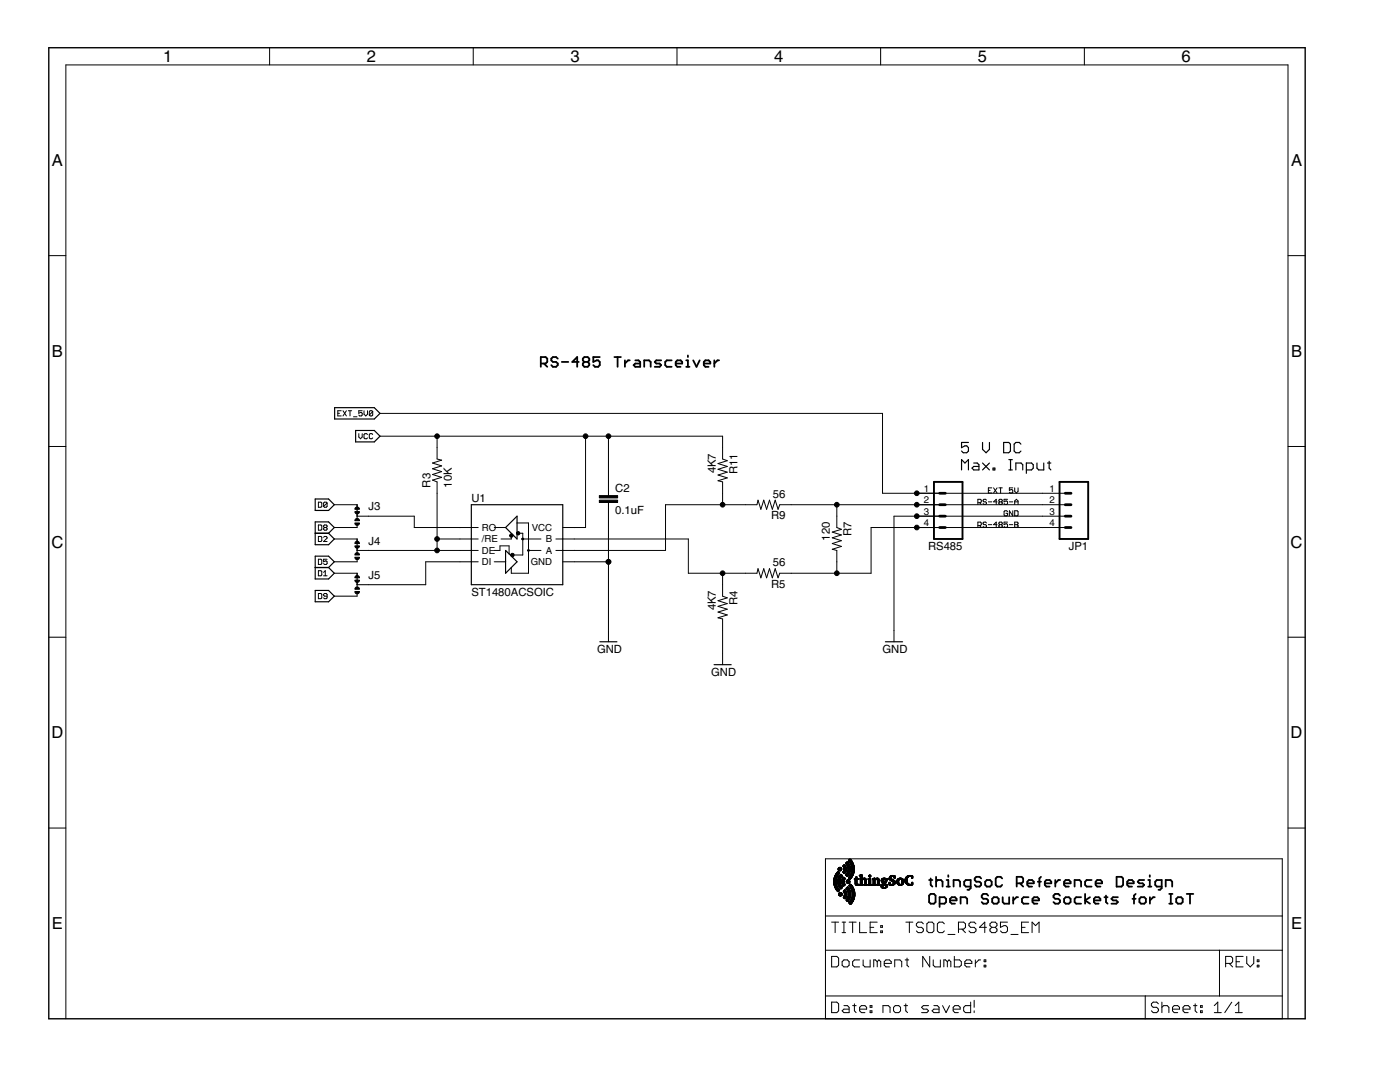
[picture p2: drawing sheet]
<svg xmlns="http://www.w3.org/2000/svg" width="279mm" height="216mm" viewBox="0 0 279 216" stroke-linecap="round" stroke-linejoin="round" font-family="sans-serif">
<defs><g id="words">
<g font-size="3.8">
<text x="32.6" y="12.4">1</text>
<text x="73.2" y="12.4">2</text>
<text x="113.9" y="12.4">3</text>
<text x="154.5" y="12.4">4</text>
<text x="195.2" y="12.4">5</text>
<text x="235.8" y="12.4">6</text>
<text x="10.3" y="33.2">A</text>
<text x="257.7" y="33.2">A</text>
<text x="10.3" y="71.2">B</text>
<text x="257.7" y="71.2">B</text>
<text x="10.3" y="109.3">C</text>
<text x="257.6" y="109.3">C</text>
<text x="10.3" y="147.3">D</text>
<text x="257.6" y="147.3">D</text>
<text x="10.3" y="185.4">E</text>
<text x="257.7" y="185.4">E</text>
</g>
<g font-size="2.6">
<text x="142.8" y="94.5" transform="rotate(-90 142.8 94.5)">4K7</text>
<text x="147.2" y="94.6" transform="rotate(-90 147.2 94.6)">R11</text>
<text x="73.6" y="101.9">J3</text>
<text x="85.9" y="97.3" transform="rotate(-90 85.9 97.3)">R3</text>
<text x="90.2" y="97.3" transform="rotate(-90 90.2 97.3)">10K</text>
<text x="94.1" y="100.3">U1</text>
<text x="122.8" y="98.1">C2</text>
<text x="154.3" y="99.3">56</text>
<text x="122.8" y="102.6">0.1uF</text>
<text x="153.9" y="103.6">R9</text>
<text x="165.6" y="107.9" transform="rotate(-90 165.6 107.9)">120</text>
<text x="169.9" y="107" transform="rotate(-90 169.9 107)">R7</text>
<text x="73.6" y="108.7">J4</text>
<text x="154.3" y="113">56</text>
<text x="185.2" y="109.8">RS485</text>
<text x="213.3" y="109.8">JP1</text>
<text x="73.6" y="115.5">J5</text>
<text x="94.1" y="118.9">ST1480ACSOIC</text>
<text x="153.9" y="117.3">R5</text>
<text x="142.8" y="121.8" transform="rotate(-90 142.8 121.8)">4K7</text>
<text x="147.2" y="120.7" transform="rotate(-90 147.2 120.7)">R4</text>
<text x="119.1" y="130.3">GND</text>
<text x="176.1" y="130.3">GND</text>
<text x="141.9" y="134.9">GND</text>
</g>
<g font-size="2.2">
<text x="184.4" y="98.1">1</text>
<text x="184.4" y="100.4">2</text>
<text x="209.4" y="98.1">1</text>
<text x="209.4" y="100.4">2</text>
<text x="96.2" y="106">RO</text>
<text x="106.1" y="106">VCC</text>
<text x="184.4" y="102.7">3</text>
<text x="184.4" y="105">4</text>
<text x="209.4" y="102.7">3</text>
<text x="209.4" y="105">4</text>
<text x="96.2" y="108.2">/RE</text>
<text x="96.2" y="110.5">DE</text>
<text x="96.2" y="112.8">DI</text>
<text x="105.9" y="112.8">GND</text>
<text x="108.9" y="108.2">B</text>
<text x="108.9" y="110.5">A</text>
</g>
</g></defs>
<g fill="none" stroke="#000" stroke-width=".23">
<path d="M62.9 99.6h2.7l1.1 1.1-1.1 1.2h-2.7zM66.8 81.3h7.9l1.1 1.2-1.1 1.1h-7.9zM71 85.9h3.7l1.1 1.1-1.1 1.2h-3.7zM191.9 93.8v-2.1l.7 .7 .7-.7v2.1M193.3 88.3h-1.4v1l.7-.3h.3l.4 .3v.7l-.4 .3h-.7l-.3-.3M194.3 92.4h.7l.4 .3v1.1h-1.1l-.3-.4 .3-.3h1.1M196.1 88.3v1.4l.7 .6 .7-.6v-1.4M196.1 92.4l1.4 1.4M197.5 92.4l-1.4 1.4M198.2 93.4h.3v.4h-.3zM200.3 88.3h1l.4 .3v1.4l-.4 .3h-1zM201.3 93.8h.7"/>
<path d="M201.3 91.7h.7M201.7 91.7v2.1M202.7 93.8v-1.4h1.1l.3 .3v1.1M203.8 88.6l-.4-.3h-.7l-.3 .3v1.4l.3 .3h.7l.4-.3M204.8 93.8h1.1l.3-.4v-.7l-.3-.3h-1.1v2M206.9 92.4v1l.4 .4h1v-1.4M209 92.4h.7M209.4 92.1v1.3l.3 .4M62.9 117.8h2.7l1.1 1.2-1.1 1.1h-2.7zM62.9 104.1h2.7l1.1 1.2-1.1 1.1 1.1 1.1-1.1 1.2h-2.7zM62.9 111h2.7l1.1 1.1-1.1 1.1 1.1 1.2-1.1 1.1h-2.7zM62.9 106.4h2.7"/>
<path d="M62.9 113.2h2.7M71.3 100.7v2.3M71.3 107.5v2.3M71.3 114.4v2.3M94.1 100.7h18.2v16h-18.2zM100.9 105.3l2.3-2.3v4.5zM100.9 109.8l2.3 2.3-2.3 2.3zM119.7 128.1h3.4M142.5 132.6h3.4M176.7 128.1h3.4"/>
</g>
<g fill="none" stroke="#000" stroke-width=".2">
<path d="M53.8 9.5v3.5M94.4 9.5v3.5M135.1 9.5v3.5M175.7 9.5v3.5M216.4 9.5v3.5M9.7 51h3.4M257 51h3.5M9.7 89.1h3.4M67.4 82.5h.4M68.1 82h-.7v1h.7M68.5 82l.6 1M69.1 82l-.6 1"/>
<path d="M69.5 82h.7M69.8 82v1M70.5 83.2h.7M71.6 86.5v.7l.3 .3 .4-.3v-.7M72.3 82h-.7v.5l.3-.2 .4 .2v.3l-.2 .2h-.3l-.2-.2M72.6 82v.7l.4 .3 .3-.3v-.7M73.3 86.7l-.1-.2h-.4l-.2 .2v.7l.2 .1h.4l.1-.1M74.4 82.1l-.2-.1h-.3l-.2 .1v.7M74.4 82.1v.7l-.2 .2h-.3l-.2-.2M74.4 86.7l-.2-.2h-.3l-.2 .2v.7l.2 .1h.3l.2-.1M74.4 82.1l-.7 .7M75.8 82.5h100.3v15.9h36.5"/>
<path d="M75.8 87h68.4v4.6l.9 .3-1.8 .6 1.8 .6-1.8 .5 1.8 .6-1.8 .6 1.8 .6-1.8 .5 .9 .3v4.5M87.2 87v4.6l.9 .2-1.8 .6 1.8 .6-1.8 .5 1.8 .6-1.8 .6 1.8 .5-1.8 .6 .9 .4v13.6M116.9 87v18.3h-4.6M121.4 87v11.9M196.9 99.8l-.2-.2h-.3l-.2 .2 .2 .3h.3l.2 .2-.2 .3h-.3l-.2-.1M197.3 97.9h.3M197.9 97.3h-.6v1.1h.6M198.3 97.3l.7 1.1M199 97.3l-.7 1.1M199.3 97.3h.7M199.7 97.3v1.1M201.1 99.6h-.7v.5l.3-.1 .4 .1v.4l-.2 .1h-.3l-.2-.1"/>
<path d="M202.1 97.3h-.7v.6l.4-.2 .3 .2v.3l-.1 .2h-.4l-.2-.2M202.5 97.3v.7l.3 .4 .4-.4v-.7M257 89.1h3.5M63.5 100.2h.6l.1 .2v.6l-.1 .2h-.6zM63.5 104.8h.6l.1 .1v.7l-.1 .2h-.6zM63.5 107h.6l.1 .2v.7l-.1 .2h-.6zM63.5 111.6h.6l.1 .2v.7l-.1 .1h-.6zM63.5 113.9h.6l.1 .1v.7l-.1 .2h-.6zM63.5 118.4h.6l.1 .2v.7l-.1 .2h-.6zM64.6 107.2l.1-.2h.4l.2 .2v.2l-.7 .7h.7M64.6 114.9h.7M64.6 114.2l.3-.3v1"/>
<path d="M64.7 105.3l-.1-.2 .1-.3h.4l.2 .1-.2 .4M64.7 105.3l-.1 .1 .1 .4h.4l.2-.2-.2-.3M64.7 105.3h.4M65.3 119h-.6l-.1-.2 .1-.4h.4l.2 .2v.7l-.2 .2h-.4l-.1-.2M65.3 100.4v.6l-.2 .2h-.4l-.1-.2M65.3 111.6h-.7v.5l.3-.2 .4 .2v.4l-.2 .1h-.4l-.1-.1M65.3 100.4l-.2-.2h-.4l-.1 .2v.6M65.3 100.4l-.7 .6M66.7 100.7h4.6v.7M66.7 114.4h4.6v.7M66.7 107.5h4.6v.7M71.3 118.3v.7h-4.6"/>
<path d="M71.3 104.6v.7h-4.6M71.3 103h11.4v2.3h12.7M71.3 109.8h24.1M71.3 111.4v.7h-4.6M71.3 102.5v.9M71.3 109.4v.9M71.3 116.2v.9M87.2 107.5h8.2M95.4 112.1h-10.4v4.6h-13.7M98.6 105.3h2.3M98.6 109.8h1.2v-.9h1.8v1.6M98.6 112.1h2.3"/>
<path d="M102 107.1v.4h-2M103.2 104.4h2.3v10h-3.5v-1.2M103.7 106.4h.6v4.3h-1.8M104.3 107.5h3.7M105.5 109.8h2.5M112.3 112.1h9.1M121.4 100.2v27.9M144.2 114.4v4.6l.9 .3-1.8 .6 1.8 .5-1.8 .6 1.8 .6-1.8 .5 1.8 .6-1.8 .6 .9 .2v9.1M167 100.7v4.6l.9 .3-1.8 .6 1.8 .5-1.8 .6 1.8 .6-1.8 .6 1.8 .5-1.8 .6 .9 .2v4.6M195.2 100.3h.5l.1-.2v-.3l-.1-.2h-.5v1M195.2 104.9h.5l.1-.2v-.3l-.1-.2h-.5v1M195.5 100.3l.3 .3"/>
<path d="M195.5 104.9l.3 .3M196.9 104.4l-.2-.2h-.3l-.2 .2 .2 .3h.3l.2 .2-.2 .3h-.3l-.2-.1M197.3 100.1h.6M197.3 104.7h.6M199 100.1h-.7l.5-.5v1M199 104.7h-.7l.5-.5v1M199.5 100.1l-.2-.1 .2-.4h.4l.1 .2-.1 .3M199.5 100.1h.4M199.5 100.1l-.2 .2 .2 .3h.4l.1-.1-.1-.4M199.5 104.7l-.2-.2 .2-.3h.4l.1 .2-.1 .3M199.5 104.7l-.2 .2 .2 .3h.4l.1-.1-.1-.4M199.5 104.7h.4"/>
<path d="M201.1 102.1l-.2-.2h-.3l-.2 .2v.7l.2 .1h.3l.2-.1v-.4h-.4M201.1 104.2h-.7v.5l.3-.2 .4 .2v.4l-.2 .1h-.3l-.2-.1M201.4 100.1h.7M201.4 104.7h.7M202.1 101.9v1l-.7-1v1M202.5 100.6v-.6l.3-.4 .4 .4v.6M202.5 101.9h.5l.2 .2v.7l-.2 .1h-.5zM202.5 104.2h.5l.2 .2-.2 .3 .2 .4-.2 .1h-.5zM202.5 100.1h.7M202.5 104.7h.5M212.6 105.3h-38.8v9.1h-18.2l-.3 .9-.6-1.8-.6 1.8-.5-1.8-.6 1.8-.6-1.8-.6 1.8-.5-1.8-.2 .9h-13.7v-6.9h-26.5M212.6 100.7h-57l-.3 .9-.6-1.8-.6 1.8-.5-1.8-.6 1.8-.6-1.8-.6 1.8-.5-1.8-.2 .9h-18.3v9.1h-21.9"/>
<path d="M212.6 103h-34.2v25.1M9.7 127.1h3.4M257 127.1h3.5M9.7 165.2h3.4M164.7 171.4h91.2v31.9h-91.2zM257 165.2h3.5M164.7 189.6h91.2M164.7 198.7h91.2M164.7 182.8h91.2M166 190.8h1l.4 .4v1.4l-.4 .3h-1zM166 200h1l.4 .3v1.4l-.4 .4h-1zM166 184h1.4"/>
<path d="M166.7 184v2.1M168.1 191.9l.3-.4h.7l.4 .4v.7l-.4 .3h-.7l-.3-.3zM168.1 184h.7M168.1 186.1h.7M168.4 184v2.1M169.5 184h1.4M170.2 184v2.1M171.6 184v2.1h1.4M171.6 191.5h-1.1l-.3 .4v.7l.3 .3h1.1M172.3 191.5v1.1l.3 .3h1.1v-1.4M173.7 185h.7M175.1 184h-1.4v2.1h1.4"/>
<path d="M175.1 191.9l-.4-.4h-.3v1.4M175.1 191.9l.3-.4 .4 .4v1M175.1 191.9v1M175.8 185.8h.3v.3h-.3zM175.8 184.7h.3v.3h-.3zM176.5 192.2h1.4v-.3l-.4-.4h-.7l-.3 .4v.7l.3 .3h.7M178.6 192.9v-1.4h1l.4 .4v1M180.7 191.5h.7M180.8 184h1.4M181 191.2v1.4l.4 .3M181.5 184v2.1M184.3 184.3l-.4-.3h-.7l-.3 .3v.4l.3 .3h.7l.4 .4v.4l-.4 .3h-.7l-.3-.3"/>
<path d="M185 184.3l.3-.3h.7l.4 .3v1.5l-.4 .3h-.7l-.3-.3zM185.5 190.8v2.1l-1.4-2.1v2.1M186.2 191.5v1.1l.4 .3h1.1v-1.4M188.5 184.3l-.4-.3h-.7l-.3 .3v1.5l.3 .3h.7l.4-.3M189.1 191.9l-.4-.4h-.3v1.4M189.1 191.9v1M189.1 191.9l.3-.4 .4 .4v1M189.2 186.5h1.4M190.5 190.8v2.1h1l.4-.3v-.7l-.4-.4h-1M191.3 185.4h1l.4-.4v-.7l-.4-.3h-1v2.1M192 185.4l.7 .7M192.6 192.2h1.4v-.3l-.4-.4h-.7l-.3 .4v.7l.3 .3h.7"/>
<path d="M193.7 200v2.1h-1l-.4-.4v-.7l.4-.3h1M194.4 199.6v1.4M194.6 191.5v1.4M194.8 184.3l-.4-.3h-.7l-.3 .3v.4l.3 .3h.7l.4 .4v.4l-.4 .3h-.7l-.3-.3M195.7 191.5h-.4l-.7 .7M196.4 192.6h.3v.3h-.3zM196.4 191.5h.3v.4h-.3zM196.9 185h-1.4l1-1v2.1M197.9 185l-.3-.3v-.4l.3-.3h.7l.4 .3v.4l-.4 .3M197.9 185l-.3 .4v.4l.3 .3h.7l.4-.3v-.4l-.4-.4M197.9 185h.7M201.1 184h-1.4v1l.7-.3h.3l.4 .3v.8l-.4 .3h-.7l-.3-.3"/>
<path d="M201.8 186.5h1.4M203.9 185h.7M205.3 184h-1.4v2.1h1.4M206 186.1v-2.1l.7 .7 .7-.7v2.1M228.6 198.7v4.6M231.9 200v2.1M243.4 189.6v9.1M244.6 192.2h1.1l.3-.3v-.7l-.3-.4h-1.1v2.1M245.3 192.2l.7 .7M245.8 200l-1.4 2.1M246.7 191.9h.7M248.1 190.8h-1.4v2.1h1.4"/>
<path d="M248.8 190.8v1.4l.7 .7 .7-.7v-1.4M250.9 192.6h.3v.3h-.3zM250.9 191.5h.3v.4h-.3zM13.1 203.3v-190.3h243.9v190.3M168.4 200.7h.7l.4 .3v1.1h-1.1l-.3-.4 .3-.3h1.1M170.2 200.7h.7M170.5 200.3v1.4l.4 .4M171.6 201.4h1.4v-.4l-.4-.3h-.7l-.3 .3v.7l.3 .4h.7M173.7 201.7h.3v.4h-.3zM173.7 200.7h.3v.3h-.3zM176.2 202.1v-1.4h1.1l.3 .3v1.1M178.3 201l.4-.3h.7l.3 .3v.7l-.3 .4h-.7l-.4-.4z"/>
<path d="M180.4 200.7h.7M180.8 200.3v1.4l.3 .4M185.3 200.7h-1l-.4 .3 .4 .4h.7l.3 .3-.3 .4h-1.1M186.4 200.7h.7l.3 .3v1.1h-1l-.4-.4 .4-.3h1M188.1 200.7l.7 1.4 .7-1.4M190.2 201.4h1.4v-.4l-.3-.3h-.7l-.4 .3v.7l.4 .4h.7M194.4 201.7v.4M231.2 200.3l-.4-.3h-.7l-.3 .3v.4l.3 .3h.7l.4 .4v.3l-.4 .4h-.7l-.3-.4M231.9 201l.3-.3h.7l.4 .3v1.1M234 201.4h1.4v-.4l-.4-.3h-.7l-.3 .3v.7l.3 .4h.7M236.1 201.4h1.4v-.4l-.4-.3h-.7l-.3 .3v.7l.3 .4h.7M238.2 200.7h.7"/>
<path d="M238.5 200.3v1.4l.4 .4M239.6 201.7h.3v.4h-.3zM239.6 200.7h.3v.3h-.3zM242.3 202.1h1.4M242.3 200.7l.7-.7v2.1M246.5 202.1h1.4M246.5 200.7l.7-.7v2.1"/>
</g>
<g fill="#000" stroke="#000" stroke-width=".2">
<path d="M119.6 99.8h3.7v.5h-3.7zM119.6 98.9h3.7v.5h-3.7zM166.4 176.3h.5zM166.4 176.2l.5 .1zM166.4 176.2h.5zM166.4 176.1l.5 .1zM166.4 176.1h.5zM166.4 176l.5 .1zM166.4 176h.5zM166.4 175.9l.5 .1zM166.4 175.9h.5zM166.4 175.8l.5 .1z"/>
<path d="M166.4 175.8h.5zM166.4 175.7l.5 .1zM166.4 175.7h.5zM166.4 175.6l.5 .1zM166.4 176.3l.5 .1zM166.4 175.6h.5zM166.4 175.5l.5 .1zM166.4 175.5h.5zM166.4 176.5h.5zM166.4 176.4l.5 .1zM166.4 176.4h.5zM166.4 175.4l.5 .1z"/>
<path d="M166.4 175.4h.5zM166.4 175.3l.5 .1zM166.5 176.6h.5zM166.5 176.5l.5 .1zM166.5 176.5l.4 .1zM166.5 175.3h.4zM166.5 175.3h.5zM166.5 175.2l.5 .1zM166.5 175.2h.5zM166.5 176.6l.5 .1zM166.5 176.7h.5zM166.5 175.1l.5 .1z"/>
<path d="M166.5 175.1h.5zM166.5 176.8h.5zM166.5 176.7l.5 .1zM166.5 175l.5 .1zM166.5 176.8l.5 .1zM166.5 175h.5zM166.6 176.9h.5zM166.6 176.8l.5 .1zM166.6 175h.5zM166.6 174.9l.5 .1zM166.6 174.9h.5zM166.6 176.9l.5 .1z"/>
<path d="M166.6 177.1h.6zM166.6 177l.6 .1zM166.6 177h.5zM166.6 174.8l.5 .1zM166.6 174.8h.6zM166.6 174.8h.5zM166.6 174.7l.6 .1zM166.7 177.1l.5 .1zM166.7 174.7h.5zM166.7 177.2h.5zM166.7 174.6l.5 .1zM166.7 174.6h.5z"/>
<path d="M166.7 177.2l.6 .1zM166.7 177.2h.6zM166.7 174.6h.6zM166.7 177.3h.6zM166.7 174.5l.6 .1zM166.8 177.3h.5zM166.8 174.5h.5zM166.8 177.4h.6zM166.8 177.4h.5zM166.8 177.3l.5 .1zM166.8 174.4l.6 .1zM166.8 177.4l.6 .1z"/>
<path d="M166.8 174.4h.6zM166.8 177.5h.7zM166.8 174.3l.7 .1zM166.9 177.5h.5zM166.9 174.3h.5zM166.9 177.5l.6 .1zM166.9 177.5h.6zM166.9 174.3h.6zM166.9 174.2l.6 .1zM166.9 177.6h.7zM166.9 174.2l.7 .1zM166.9 174.2h.7z"/>
<path d="M167 177.6l.6 .1zM167 174.2h.6zM167 177.7h.5zM167 174.2h.5zM167 174.1l.6 .1zM167 174.1l.5 .1zM167 177.7l.5 .1zM167 174.1h.5zM167.1 177.8h.3zM167.1 174l.3 .1zM167.1 174h.3zM167.2 177.8l.2 .1z"/>
<path d="M167.2 173.9l.2 .1zM167.2 177.8l.1 .1zM167.2 176.2h.5zM167.2 176.1l.5 .1zM167.2 176.1h.5zM167.2 175.7h.5zM167.2 175.6l.5 .1zM167.2 173.9l.1 .1zM167.2 177.9h.1zM167.2 176.3h.5zM167.2 176l.5 .1zM167.2 176h.5z"/>
<path d="M167.2 175.9l.5 .1zM167.2 175.9h.5zM167.2 175.8l.5 .1zM167.2 175.8h.5zM167.2 175.7l.5 .1zM167.2 175.6h.5zM167.2 175.5l.5 .1zM167.2 175.5h.5zM167.2 173.9h.1zM167.2 176.4h.5zM167.2 176.2l.5 .1zM167.2 175.4l.5 .1z"/>
<path d="M167.2 176.3l.5 .1zM167.2 175.4h.5zM167.2 173.4l.8 .1zM167.2 173.4h.8zM167.3 176.5h.5zM167.3 176.4l.5 .1zM167.3 176.4h.5zM167.3 175.4h.5zM167.3 175.3l.5 .1zM167.3 173.5h.7zM167.3 173.4l.7 .1zM167.3 173.3l.7 .1z"/>
<path d="M167.3 176.6h.5zM167.3 176.5l.5 .1zM167.3 175.3h.5zM167.3 173.6h.7zM167.3 173.5l.7 .1zM167.3 173.4h.7zM167.3 173.2l.7 .1zM167.3 176.6l.6 .1zM167.3 175.2l.5 .1zM167.3 175.2h.5zM167.3 173.6l.6 .1zM167.3 173.6h.6z"/>
<path d="M167.3 173.3h.7zM167.3 173.2l.6 .1zM167.3 176.7h.6zM167.3 176.6l.5 .1zM167.3 175.1l.6 .1zM167.3 178.4l.8 .1zM167.3 176.7l.6 .1zM167.3 175.1h.6zM167.3 173.2h.6zM167.4 178.5l.6 .1zM167.4 178.5h.6zM167.4 178.5h.7z"/>
<path d="M167.4 178.4h.7zM167.4 178.3l.6 .1zM167.4 176.8h.5zM167.4 175l.5 .1zM167.4 173.7h.5zM167.4 173.1l.5 .1zM167.4 178.6h.7zM167.4 178.5l.7 .1zM167.4 178.3l.7 .1zM167.4 178.3h.7zM167.4 175h.5zM167.4 178.6l.6 .1z"/>
<path d="M167.4 178.6h.6zM167.4 178.2l.6 .1zM167.4 176.8l.6 .1zM167.4 175h.6zM167.4 176.9l.6 .1zM167.4 176.9h.6zM167.4 174.9l.6 .1zM167.4 174.9h.6zM167.4 173.1h.4zM167.4 178.2h.6zM167.5 178.7h.5zM167.5 178.2h.5z"/>
<path d="M167.5 177h.6zM167.5 174.8l.6 .1zM167.5 173.7l.3 .1zM167.5 173.1h.3zM167.5 178.1l.5 .1zM167.5 174.8h.6zM167.5 173.1h.2zM167.5 178.7l.4 .1zM167.5 178.1l.4 .1zM167.5 177.1h.6zM167.5 177l.6 .1zM167.5 173.7l.2 .1z"/>
<path d="M167.6 177.1h.5zM167.6 174.7l.5 .1zM167.6 178.7l.3 .1zM167.6 178.1h.3zM167.6 177.1l.5 .1zM167.6 174.7h.5zM167.6 178.8h.2zM167.6 178.1h.2zM167.6 177.2h.4zM167.6 174.6l.4 .1zM167.6 174.6h.4zM167.7 177.2l.3 .1z"/>
<path d="M167.7 177.2h.3zM167.7 174.6h.3zM167.7 177.2l.2 .1zM167.7 177.3h.2zM167.7 174.5l.3 .1zM167.7 174.5l.2 .1zM167.7 177.3l.2 .1zM167.7 174.5h.2zM167.8 174.5h.1zM168 175.9l.4 .1zM168 175.9h.4zM168 176l.4 .1z"/>
<path d="M168 176h.4zM168 175.8l.4 .1zM168 175.8h.4zM168 175.7l.4 .1zM168 176.2l.5 .1zM168 176.2h.5zM168 176.1h.5zM168 175.7l.5 .1zM168 175.6l.5 .1zM168 175.6h.5zM168 176.3h.5zM168 176.1l.5 .1z"/>
<path d="M168 175.7h.5zM168 176.3l.6 .1zM168 176.3h.6zM168 175.5l.6 .1zM168 175.5h.6zM168.1 176.4h.5zM168.1 176.3l.5 .1zM168.1 175.5h.5zM168.1 175.4l.5 .1zM168.1 176.4l.5 .1zM168.1 175.4h.5zM168.1 176.5h.6z"/>
<path d="M168.1 175.3l.6 .1zM168.1 175.3h.6zM168.1 176.5l.6 .1zM168.2 176.6h.4zM168.2 175.3h.5zM168.2 175.2l.4 .1zM168.2 176.6l.4 .1zM168.2 175.2h.4zM168.2 174l.6 .1zM168.2 174h.6zM168.2 172.8l.6 .1zM168.2 172.8h.6z"/>
<path d="M168.2 176.7h.3zM168.2 175.1l.4 .1zM168.2 174l.5 .1zM168.2 173.9l.6 .1zM168.2 172.8h.5zM168.3 176.7h.2zM168.3 175.1h.2zM168.3 174.1h.4zM168.3 173.9l.5 .1zM168.3 172.9h.5zM168.3 172.7l.4 .1zM168.3 176.7l.1 .1z"/>
<path d="M168.3 175.1l.2 .1zM168.3 173.9h.5zM168.3 172.9l.5 .1zM168.3 179l.5 .1zM168.3 179h.5zM168.3 177.8l.5 .1zM168.3 177.8h.5zM168.3 176.8h.1zM168.3 175l.2 .1zM168.3 174.1l.4 .1zM168.3 172.7h.4zM168.3 179.1h.5z"/>
<path d="M168.3 179h.6zM168.3 177.9h.6zM168.3 177.8l.6 .1zM168.3 175l.1 .1zM168.3 173.8l.5 .1zM168.3 173h.5zM168.3 179.1l.5 .1zM168.3 178.9l.6 .1zM168.3 178.9h.6zM168.3 177.9l.6 .1zM168.3 177.7l.5 .1zM168.3 174.2h.4z"/>
<path d="M168.3 173.8h.5zM168.3 173l.5 .1zM168.4 179.1l.4 .1zM168.4 178.9l.5 .1zM168.4 178.9h.5zM168.4 178h.5zM168.4 177.9h.5zM168.4 177.7l.4 .1zM168.4 173.8h.5zM168.4 173.7l.5 .1zM168.4 173.1h.5zM168.4 173l.5 .1z"/>
<path d="M168.4 179.2h.4zM168.4 177.9l.5 .1zM168.4 177.7h.4zM168.4 174.2h.2zM168.4 173.7h.5zM168.4 173.1l.5 .1zM168.4 172.6l.2 .1zM168.4 179.2h.3zM168.4 178.8l.5 .1zM168.4 178l.5 .1zM168.4 177.7h.3zM168.4 174.2l.2 .1z"/>
<path d="M168.4 173.5l.5 .1zM168.4 173.3h.5zM168.4 172.6h.2zM168.4 173.6l.5 .1zM168.4 173.6h.5zM168.4 173.2l.5 .1zM168.4 173.2h.5zM168.4 178.8h.6zM168.4 178.1h.6zM168.4 174.3h.2zM168.4 173.5h.5zM168.4 173.4l.5 .1z"/>
<path d="M168.4 173.4h.5zM168.4 173.3l.5 .1zM168.4 172.5l.2 .1zM168.5 179.2l.2 .1zM168.5 178.7l.5 .1zM168.5 178.1l.5 .1zM168.5 178.1h.5zM168.5 177.6l.2 .1zM168.5 178.7h.5zM168.5 178.2h.5zM168.5 177.6h.2zM168.5 179.3h.2z"/>
<path d="M168.5 178.6l.5 .1zM168.5 178.6h.5zM168.5 178.5l.5 .1zM168.5 178.3l.5 .1zM168.5 178.3h.5zM168.5 178.2l.5 .1zM168.5 178.5h.5zM168.5 178.4l.5 .1zM168.5 178.4h.5zM168.5 177.5l.2 .1zM168.8 174.6h.5zM168.8 174.5l.6 .1z"/>
<path d="M168.8 172.3h.6zM168.8 172.2l.5 .1zM168.8 174.5h.6zM168.8 172.3l.6 .1zM168.8 172.2h.5zM168.8 174.6l.5 .1zM168.8 179.6h.6zM168.8 177.3h.6zM168.8 177.2l.6 .1zM168.8 174.7h.5zM168.8 172.1l.5 .1zM168.9 179.6h.5z"/>
<path d="M168.9 179.5l.6 .1zM168.9 177.3l.6 .1zM168.9 177.3h.6zM168.9 177.2l.5 .1zM168.9 174.7h.3zM168.9 174.5h.5zM168.9 172.4h.5zM168.9 172.1l.4 .1zM168.9 179.6l.5 .1zM168.9 179.5h.6zM168.9 177.4h.6zM168.9 177.2h.5z"/>
<path d="M168.9 176h.7zM168.9 175.9l.7 .1zM168.9 175.9l.8 .1zM168.9 175.9h.8zM168.9 175.9h.7zM168.9 174.7l.4 .1zM168.9 174.4l.5 .1zM168.9 172.1h.4zM168.9 179.7h.5zM168.9 176l.7 .1zM168.9 175.8l.7 .1zM168.9 175.8h.7z"/>
<path d="M168.9 175.7l.7 .1zM168.9 174.7l.3 .1zM168.9 174.4h.6zM168.9 172.4l.6 .1zM168.9 172.1h.3zM168.9 177.1l.5 .1zM168.9 176.1h.7zM168.9 175.7h.7zM168.9 174.3l.6 .1zM168.9 174.3h.6zM168.9 172.5h.6zM169 179.7l.3 .1z"/>
<path d="M169 179.5h.5zM169 177.1l.3 .1zM169 176.1h.5zM169 176.1h.6zM169 175.7h.5zM169 174.8h.2zM169 174.3h.5zM169 172.5l.5 .1zM169 172.1h.2zM169 179.4l.5 .1zM169 177.4l.5 .1zM169 177.1h.3z"/>
<path d="M169 174.2l.5 .1zM169 172.6h.5zM169 172l.2 .1zM169 176.1l.5 .1zM169 175.6l.5 .1zM169 179.8h.3zM169 179.4h.6zM169 179.3l.6 .1zM169 177.5h.6zM169 176.2h.5zM169 174.8l.1 .1zM169 172h.1z"/>
<path d="M169 174.2h.5zM169 172.6l.5 .1zM169.1 179.8l.2 .1zM169.1 179.3h.5zM169.1 177.5l.5 .1zM169.1 177l.2 .1zM169.1 175.6h.3zM169.1 174.2h.5zM169.1 174.1l.5 .1zM169.1 172.7h.5zM169.1 179.8l.1 .1zM169.1 179.2l.5 .1z"/>
<path d="M169.1 177.6h.5zM169.1 177h.1zM169.1 176.2l.4 .1zM169.1 174.1h.5zM169.1 172.7l.5 .1zM169.1 179.9h.1zM169.1 177.6l.5 .1zM169.1 174l.5 .1zM169.1 172.8h.5zM169.1 179.2h.5zM169.1 177.7h.5zM169.1 174h.5z"/>
<path d="M169.1 172.8l.5 .1zM169.1 179.2h.6zM169.1 179.1l.6 .1zM169.1 177.7l.6 .1zM169.1 177.7h.6zM169.1 173.9l.6 .1zM169.1 173.9h.6zM169.1 172.9l.6 .1zM169.1 172.9h.6zM169.1 172.8l.6 .1zM169.2 179.1l.5 .1zM169.2 177.7l.5 .1z"/>
<path d="M169.2 176.3h.2zM169.2 175.6h.1zM169.2 173.9h.4zM169.2 173.9h.5zM169.2 173h.5zM169.2 172.9l.4 .1zM169.2 179.1h.5zM169.2 179l.5 .1zM169.2 179h.5zM169.2 177.8h.5zM169.2 173.7l.5 .1zM169.2 173.1h.5z"/>
<path d="M169.2 173l.5 .1zM169.2 177.9h.5zM169.2 177.8l.5 .1zM169.2 173.8l.5 .1zM169.2 173.8h.5zM169.2 173.6l.5 .1zM169.2 173.2h.5zM169.2 178.9l.5 .1zM169.2 178.9h.5zM169.2 177.9l.5 .1zM169.2 173.7h.5zM169.2 173.1l.5 .1z"/>
<path d="M169.2 178.8l.6 .1zM169.2 178l.6 .1zM169.2 178h.6zM169.2 173.6h.5zM169.2 173.5l.5 .1zM169.2 173.5h.5zM169.2 173.4l.5 .1zM169.2 173.4h.5zM169.2 173.3l.5 .1zM169.2 173.3h.5zM169.2 173.2l.5 .1zM169.3 178.9h.4z"/>
<path d="M169.3 178.7h.5zM169.3 178.6l.5 .1zM169.3 178.2h.5zM169.3 178.1l.5 .1zM169.3 178h.4zM169.3 178.8h.5zM169.3 178.7l.5 .1zM169.3 178.1h.5zM169.3 178.6h.5zM169.3 178.5l.5 .1zM169.3 178.5h.5zM169.3 178.4l.5 .1z"/>
<path d="M169.3 178.4h.5zM169.3 178.3l.5 .1zM169.3 178.3h.5zM169.3 178.2l.5 .1zM169.3 175.1l.6 .1zM169.3 171.7h.6zM169.3 175.2h.6zM169.3 175.1h.7zM169.3 171.7l.7 .1zM169.3 171.6l.6 .1zM169.4 175.2h.5zM169.4 175l.6 .1z"/>
<path d="M169.4 171.8h.6zM169.4 171.6l.5 .1zM169.4 171.8l.6 .1zM169.4 171.6h.5zM169.4 175.2l.5 .1zM169.4 176.7l.7 .1zM169.4 176.7h.7zM169.4 176.7h.6zM169.4 175.3h.4zM169.4 175h.6zM169.4 175h.7zM169.4 171.9h.7z"/>
<path d="M169.4 171.8l.7 .1zM169.4 171.6h.4zM169.4 176.8h.7zM169.4 176.6l.6 .1zM169.4 171.5l.4 .1zM169.5 176.8h.6zM169.5 176.6l.5 .1zM169.5 175.3h.3zM169.5 174.9l.6 .1zM169.5 171.9h.6zM169.5 171.5l.3 .1zM169.5 176.6h.4z"/>
<path d="M169.5 174.9h.6zM169.5 171.9l.6 .1zM169.5 180h.6zM169.5 176.8l.6 .1zM169.5 175.3l.3 .1zM169.5 171.5h.3zM169.5 180h.7zM169.5 176.9h.7zM169.5 175.3l.2 .1zM169.5 174.8l.6 .1zM169.5 172h.6zM169.5 171.5h.2z"/>
<path d="M169.5 179.9l.7 .1zM169.5 176.9h.6zM169.5 176.5l.4 .1zM169.5 175.4h.2zM169.5 174.8h.6zM169.5 172l.6 .1zM169.5 171.4l.2 .1zM169.6 179.9l.6 .1zM169.6 175.4h.1zM169.6 174.8l.5 .1zM169.6 171.4l.1 .1zM169.6 179.9h.6z"/>
<path d="M169.6 176.9l.6 .1zM169.6 176.5l.2 .1zM169.6 174.8h.5zM169.6 172.1h.6zM169.6 172l.5 .1zM169.6 177h.6zM169.6 176.5h.2zM169.6 174.8h.6zM169.6 174.7l.6 .1zM169.6 172.1l.6 .1zM169.7 179.8l.5 .1zM169.7 177h.5z"/>
<path d="M169.7 176.4l.1 .1zM169.7 174.7h.5zM169.7 172.1l.5 .1zM169.7 179.8l.6 .1zM169.7 179.8h.6zM169.7 177.1h.6zM169.7 177l.5 .1zM169.7 174.6l.5 .1zM169.7 172.2h.5zM169.7 177.1h.5zM169.7 174.6h.5zM169.7 172.2l.5 .1z"/>
<path d="M169.7 179.7l.6 .1zM169.7 177.1l.6 .1zM169.7 174.6h.6zM169.7 174.5l.6 .1zM169.7 172.3h.6zM169.7 172.3l.6 .1zM169.8 179.7h.5zM169.8 177.2h.5zM169.8 177.1l.5 .1zM169.8 174.5h.5zM169.8 172.4h.5zM169.8 172.3l.5 .1z"/>
<path d="M169.8 179.6l.5 .1zM169.8 179.6h.5zM169.8 177.2l.5 .1zM169.8 174.4l.5 .1zM169.8 172.5h.5zM169.8 172.4l.5 .1zM169.8 179.6h.6zM169.8 179.5l.6 .1zM169.8 177.3h.6zM169.8 174.4h.5zM169.8 179.5h.6zM169.8 177.4h.6z"/>
<path d="M169.8 174.3l.5 .1zM169.8 174.3h.5zM169.8 172.5l.5 .1zM169.9 179.5h.5zM169.9 177.3l.5 .1zM169.9 174.3h.5zM169.9 174.2l.5 .1zM169.9 172.6h.5zM169.9 177.4h.5zM169.9 174.2h.5zM169.9 174.1l.5 .1zM169.9 172.7h.5z"/>
<path d="M169.9 172.6l.5 .1zM169.9 179.4l.5 .1zM169.9 179.4l.6 .1zM169.9 179.4h.6zM169.9 177.5h.6zM169.9 177.4l.5 .1zM169.9 172.7l.5 .1zM169.9 179.3l.6 .1zM169.9 177.5h.5zM169.9 174.1h.5zM169.9 174l.5 .1zM169.9 172.8h.5z"/>
<path d="M169.9 179.3h.6zM169.9 177.5l.6 .1zM169.9 174l.6 .1zM169.9 174h.6zM169.9 173.9l.6 .1zM169.9 172.9l.6 .1zM169.9 172.9h.6zM169.9 172.8l.6 .1zM169.9 172.8h.6zM170 179.3h.5zM170 179.2l.5 .1zM170 177.6l.5 .1z"/>
<path d="M170 177.6h.5zM170 177.5l.5 .1zM170 173.9h.5zM170 173h.5zM170 172.9l.5 .1zM170 179.2h.5zM170 179.1l.5 .1zM170 177.7h.5zM170 173.8l.5 .1zM170 173.8h.5zM170 173.7l.5 .1zM170 173.7h.5z"/>
<path d="M170 173.1l.5 .1zM170 173.1h.5zM170 173l.5 .1zM170 179.1h.5zM170 177.8h.5zM170 177.7l.5 .1zM170 173.6l.5 .1zM170 173.6h.5zM170 173.5l.5 .1zM170 173.5h.5zM170 173.4l.5 .1zM170 173.4h.5z"/>
<path d="M170 173.3l.5 .1zM170 173.3h.5zM170 173.2l.5 .1zM170 173.2h.5zM170 179l.5 .1zM170 179h.5zM170 177.8l.5 .1zM170.1 179h.5zM170.1 178.9l.5 .1zM170.1 178.9h.5zM170.1 177.9l.5 .1zM170.1 177.9h.5z"/>
<path d="M170.1 177.8l.5 .1zM170.1 178.8l.5 .1zM170.1 178.1l.5 .1zM170.1 178.1h.5zM170.1 178l.5 .1zM170.1 178.8h.5zM170.1 178.7l.5 .1zM170.1 178.7h.5zM170.1 178.6l.5 .1zM170.1 178.6h.5zM170.1 178.5l.5 .1zM170.1 178.5h.5z"/>
<path d="M170.1 178.4l.5 .1zM170.1 178.4h.5zM170.1 178.3l.5 .1zM170.1 178.3h.5zM170.1 178.2l.5 .1zM170.1 178.2h.5zM170.1 178h.5zM170.5 175.4l.9 .1zM170.5 175.4h.9zM170.5 175.3l.9 .1zM170.6 175.3h.8zM170.6 175.3h.4z"/>
<path d="M170.7 176.4l.7 .1zM170.7 176.4h.4zM170.7 176.4h.3zM170.7 176.3l.3 .1zM170.7 176.3h.3zM170.7 176.2l.3 .1zM170.7 176.2h.3zM170.7 176.1l.3 .1zM170.7 176.1h.3zM170.7 176l.3 .1zM170.7 176h.3zM170.7 175.9l.3 .1z"/>
<path d="M170.7 175.9h.3zM170.7 175.8l.3 .1zM170.7 175.8h.3zM170.7 175.7l.3 .1zM170.7 175.7h.3zM170.7 175.6l.3 .1zM170.7 175.6h.3zM170.7 175.5l.3 .1zM170.7 175.5h.3zM170.7 176.4h.5zM170.7 175.2l.3 .1zM170.7 175.2h.3z"/>
<path d="M170.7 176.5l.7 .1zM170.7 176.5h.7zM170.7 176.6h.7zM170.8 175.1l.2 .1zM170.8 175.1h.2zM170.8 176.6h.5zM170.8 175l.2 .1zM170.8 176.6h.4zM170.8 175h.2zM170.8 174.9l.2 .1zM170.9 176.6l.2 .1zM171.5 174.8h.5z"/>
<path d="M171.5 174.7l.5 .1zM171.5 174.7h.5zM171.5 176.6h.7zM171.5 176.5l.7 .1zM171.5 176.5h.7zM171.5 174.6l.5 .1zM171.6 174.6h.4zM171.7 174.6h.3zM171.7 176.5h.4zM171.7 176.4l.3 .1zM171.7 176.4h.3zM171.7 176.3l.3 .1z"/>
<path d="M171.7 176.3h.3zM171.7 176.2l.3 .1zM171.7 176.2h.3zM171.7 176.1l.3 .1zM171.7 176.1h.3zM171.7 176l.3 .1zM171.7 176h.3zM171.7 175.9l.3 .1zM171.7 175.9h.3zM171.7 175.8l.3 .1zM171.7 175.8h.3zM171.7 175.7l.3 .1z"/>
<path d="M171.7 175.7h.3zM171.7 175.6l.3 .1zM171.7 175.6h.3zM171.7 175.5l.3 .1zM171.7 175.5h.3zM171.7 175.5h.4zM171.7 175.5h.5zM171.7 175.4l1.1 .1zM171.7 175.4h1.1zM171.7 175.3l.3 .1zM171.7 175.3h.3zM171.7 175.2l.3 .1z"/>
<path d="M171.7 175.2h.3zM171.7 175.1l.3 .1zM171.7 175.1h.3zM171.7 175l.3 .1zM171.7 175h.3zM171.7 174.9l.3 .1zM171.7 174.9h.3zM171.7 174.8l.3 .1zM171.7 174.8h.3zM171.8 174.5l.2 .1zM171.9 174.5l.1 .1zM172.1 175.3l.7 .1z"/>
<path d="M172.2 175.3h.6zM172.2 175.3h.5zM172.3 175.3h.4zM172.3 175.2l.4 .1zM172.4 176.6h.7zM172.4 176.5l.7 .1zM172.4 175.5h.4zM172.4 176.5h.7zM172.4 175.2h.2zM172.5 175.5h.3zM172.5 175.5l.4 .1zM172.5 175.6l.4 .1z"/>
<path d="M172.5 175.6h.4zM172.5 176.5h.4zM172.6 176.4l.3 .1zM172.6 176.4h.3zM172.6 176.3l.3 .1zM172.6 176.3h.3zM172.6 176.2l.3 .1zM172.6 176.2h.3zM172.6 176.1l.3 .1zM172.6 176.1h.3zM172.6 176l.3 .1zM172.6 176h.3z"/>
<path d="M172.6 175.9l.3 .1zM172.6 175.9h.3zM172.6 175.8l.3 .1zM172.6 175.8h.3zM172.6 175.7l.3 .1zM172.6 175.7h.3zM172.6 175.6l.3 .1zM173.2 176.6h.7zM173.2 176.5l.7 .1zM173.2 176.5h.7zM173.2 175.4l.5 .1zM173.2 175.4h.5z"/>
<path d="M173.2 175.3l.5 .1zM173.3 175.3l.5 .1zM173.4 175.3h.3zM173.4 174.8l.4 .1zM173.4 174.8h.4zM173.4 174.7l.4 .1zM173.4 176.5h.4zM173.4 174.9h.4zM173.4 174.7h.4zM173.4 176.4l.4 .1zM173.4 176.4h.4zM173.4 176.3l.4 .1z"/>
<path d="M173.4 176.3h.4zM173.4 176.2l.4 .1zM173.4 176.2h.4zM173.4 176.1l.4 .1zM173.4 176.1h.4zM173.4 176l.4 .1zM173.4 176h.4zM173.4 175.9l.4 .1zM173.4 175.9h.4zM173.4 175.8l.4 .1zM173.4 175.8h.4zM173.4 175.7l.4 .1z"/>
<path d="M173.4 175.7h.4zM173.4 175.6l.4 .1zM173.4 175.6h.4zM173.4 175.5l.4 .1zM173.4 175.5h.4zM173.4 175.3h.4zM173.5 174.9l.2 .1zM173.5 174.6l.2 .1zM173.5 175h.2zM173.5 174.6h.2zM173.5 175.3h.3zM173.6 175.2l.1 .1z"/>
<path d="M174.1 175.4h1.3zM174.1 176.6h.7zM174.1 176.5l.7 .1zM174.1 176.5h.7zM174.1 175.4l1.4 .1zM174.1 175.4l1.3 .1zM174.1 175.3l.5 .1zM174.2 175.3h.4zM174.2 176.5h.4zM174.3 176.4l.3 .1zM174.3 176.4h.3zM174.3 176.3l.3 .1z"/>
<path d="M174.3 176.3h.3zM174.3 176.2l.3 .1zM174.3 176.2h.3zM174.3 176.1l.3 .1zM174.3 176.1h.3zM174.3 176l.3 .1zM174.3 176h.3zM174.3 175.9l.3 .1zM174.3 175.9h.3zM174.3 175.8l.3 .1zM174.3 175.8h.3zM174.3 175.7l.3 .1z"/>
<path d="M174.3 175.7h.3zM174.3 175.6l.3 .1zM174.3 175.6h.3zM174.3 175.5l.3 .1zM174.3 175.5h.3zM174.3 175.5h.4zM174.3 175.5h.5zM174.3 175.3h.3zM174.4 175.2l.2 .1zM174.5 175.2h.1zM174.7 175.3l.7 .1zM174.8 175.3h.5z"/>
<path d="M174.9 175.2l.4 .1zM175 176.6h.6zM175 176.5l.6 .1zM175 176.5h.6zM175 175.5h.4zM175 175.2h.2zM175.1 175.6h.4zM175.1 175.5l.4 .1zM175.1 176.5h.4zM175.1 175.6l.4 .1zM175.1 176.4l.4 .1zM175.1 176.4h.4z"/>
<path d="M175.1 176.3l.4 .1zM175.1 176.3h.4zM175.1 176.2l.4 .1zM175.1 176.2h.4zM175.1 176.1l.4 .1zM175.1 176.1h.4zM175.1 176l.4 .1zM175.1 176h.4zM175.1 175.9l.4 .1zM175.1 175.9h.4zM175.1 175.8l.4 .1zM175.1 175.8h.4z"/>
<path d="M175.1 175.7l.4 .1zM175.1 175.7h.4zM175.8 176.9l.4 .1zM175.8 176.9h.4zM175.8 177h.5zM175.8 176.8l.4 .1zM175.8 176.8h.4zM175.8 176.7l.4 .1zM175.9 177h.4zM175.9 177h.3zM175.9 176.7h.3zM175.9 175.7l.3 .1z"/>
<path d="M175.9 175.7h.3zM175.9 175.6l.3 .1zM175.9 175.6h.3zM175.9 176.6l.3 .1zM175.9 175.9h.4zM175.9 175.8l.4 .1zM175.9 175.8h.4zM175.9 175.5l.4 .1zM175.9 177.1h.5zM175.9 177l.4 .1zM175.9 177.1h1zM175.9 175.5h.4z"/>
<path d="M175.9 176.6h.3zM175.9 175.9l.4 .1zM175.9 175.4l.4 .1zM176 176.6h.3zM176 176h.3zM176 175.9l.3 .1zM176 175.4l.3 .1zM176 175.4h.3zM176 176h.4zM176 175.4h.4zM176 177.1l.8 .1zM176 176.6h1.1z"/>
<path d="M176 176h.8zM176 175.3l.4 .1zM176 176l.8 .1zM176 175.3l1.3 .1zM176.1 177.2h.6zM176.1 176.5h.9zM176.1 176.4h.8zM176.1 176.3l.5 .1zM176.1 176l.7 .1zM176.1 175.3h1.1zM176.1 176.5l1 .1zM176.1 176.4l.8 .1z"/>
<path d="M176.1 176.4h.7zM176.1 176.4h.6zM176.1 176.3l.3 .1zM176.1 176.3h.2zM176.1 176.2l.2 .1zM176.1 176.1h.6zM176.1 175.3h.7zM176.1 176.2h.3zM176.2 176.2h.1zM176.2 175.3h.6zM176.2 176.1l.2 .1zM176.2 176.1h.5z"/>
<path d="M176.2 176.1h.4zM176.2 175.2l.5 .1zM176.2 177.2h.4zM176.3 176.6h.8zM176.3 175.2h.3zM176.5 176.6h.6zM176.5 176h.4zM176.5 175.3l.8 .1zM176.6 176h.3zM176.6 175.4h.7zM176.6 175.9l.3 .1zM176.6 175.4h.6z"/>
<path d="M176.6 177.1h.4zM176.6 175.4l.7 .1zM176.6 176.6l.5 .1zM176.6 175.9h.4zM176.6 175.5h.4zM176.6 175.4l.6 .1zM176.6 175.8l.4 .1zM176.6 175.8h.4zM176.6 175.5l.4 .1zM176.7 177l.3 .1zM176.7 175.6h.3zM176.7 177h.3z"/>
<path d="M176.7 176.6l.4 .1zM176.7 175.7l.3 .1zM176.7 175.7h.3zM176.7 175.6l.3 .1zM176.7 177h.4zM176.7 176.7h.4zM176.7 176.9l.4 .1zM176.8 176.9l.3 .1zM176.8 176.9h.3zM176.8 176.7l.3 .1zM176.8 176.7h.3zM176.8 176.8l.3 .1z"/>
<path d="M176.8 176.8h.3zM177.4 176.5l1 .1zM177.4 176.5h1.1zM177.4 176.4l.4 .1zM177.4 176.4h.4zM177.4 176.4h.3zM177.4 176.3l.3 .1zM177.4 176.3h.3zM177.4 176.2l.3 .1zM177.4 176.2h.3zM177.4 176.2h.2zM177.4 176.1l.2 .1z"/>
<path d="M177.4 176.1h.2zM177.4 176l.2 .1zM177.5 176.6h.9zM177.5 175.3l.4 .1zM177.5 175.3h.4zM177.5 175.3h.3zM177.5 175.2l.3 .1zM177.5 175.2h.3zM177.5 175.1l.3 .1zM177.5 175.4h.5zM177.5 175.1h.3zM177.5 175l.4 .1z"/>
<path d="M177.5 175.5h.6zM177.5 175.4l.6 .1zM177.5 175.4l.5 .1zM177.5 175l.3 .1zM177.5 175h.3zM177.5 175.5h.7zM177.5 175h.4zM177.5 176.6h.8zM177.5 174.9l.4 .1zM177.6 175.6h.7zM177.6 175.5l.6 .1zM177.6 175.5h.6z"/>
<path d="M177.6 174.9h.3zM177.6 174.9h.5zM177.6 175.6h.8zM177.6 174.9h.4zM177.6 174.8l1 .1zM177.7 176.6h.5zM177.7 175.6l.7 .1zM177.7 174.8l.9 .1zM177.7 174.8h1zM177.7 175.7h.8zM177.7 174.8h.9zM177.8 176.6l.3 .1z"/>
<path d="M177.8 175.7h.7zM177.8 174.8h.8zM177.8 175.7l.8 .1zM177.8 174.7l.7 .1zM177.9 175.7l.7 .1zM177.9 174.7l.5 .1zM177.9 175.8h.7zM177.9 174.7h.4zM178 175.8l.6 .1zM178 175.9h.7zM178.1 176.4l.4 .1zM178.1 175.9h.5z"/>
<path d="M178.1 175.9h.6zM178.1 176.4h.5zM178.2 175.9l.5 .1zM178.2 176.4h.4zM178.2 176h.5zM178.2 176.3l.4 .1zM178.3 176l.4 .1zM178.3 174.9h.3zM178.3 176.3h.3zM178.3 176.3h.4zM178.3 176.1h.4zM178.3 176.2l.4 .1z"/>
<path d="M178.3 176.2h.4zM178.3 176.1l.4 .1zM178.3 174.9h.4zM178.4 174.9h.2zM178.4 175.1h.2zM178.4 175l.2 .1zM178.4 175h.2zM178.4 174.9l.2 .1zM178.4 175.2h.2zM178.4 175.1l.2 .1zM178.5 175.2l.1 .1zM179 176l.3 .1z"/>
<path d="M179 176h.3zM179 175.9l.3 .1zM179 175.9h.3zM179 175.8l.3 .1zM179 175.8h.3zM179 176.1l.4 .1zM179 176.1h.4zM179 175.7l.4 .1zM179 175.7h.4zM179 176.2h.4zM179 175.6l.4 .1zM179 176.3h.4z"/>
<path d="M179 176.2l.4 .1zM179 175.6h.4zM179 175.5l.4 .1zM179.1 176.3l.4 .1zM179.1 175.5h.4zM179.1 176.4h.4zM179.1 175.4l.4 .1zM179.2 176.4l.3 .1zM179.2 175.4h.4zM179.2 176.5h.4zM179.2 176.5h.9zM179.2 175.3l.9 .1z"/>
<path d="M179.3 176.5l.8 .1zM179.3 175.3l.8 .1zM179.3 175.3h.8zM179.3 176.6h.7zM179.3 175.3h.7zM179.4 175.3h.6zM179.4 176.6h.5zM179.5 175.2l.4 .1zM179.5 176.6l.3 .1zM179.5 175.2h.3zM179.7 176.5h.5zM179.7 175.4h.5z"/>
<path d="M179.8 175.4h.4zM179.8 176.4l.4 .1zM179.8 176.4h.4zM179.8 175.4l.4 .1zM179.9 176.4h.3zM179.9 175.4l.3 .1zM179.9 176.4h.4zM179.9 175.5h.4zM179.9 176.3l.4 .1zM179.9 176.3h.4zM179.9 175.6h.4zM179.9 175.5l.4 .1z"/>
<path d="M179.9 176.2l.4 .1zM180 176.2l.3 .1zM180 176.2h.3zM180 175.7h.3zM180 175.6l.3 .1zM180 176.1l.4 .1zM180 176.1h.4zM180 175.7l.4 .1zM180 175.7h.4zM180 176l.4 .1zM180 176h.4zM180 175.9l.4 .1z"/>
<path d="M180 175.9h.4zM180 175.8l.4 .1zM180 175.8h.4zM180.6 175.8h.4zM180.6 175.7l.4 .1zM180.6 175.7h.4zM180.6 175.6l.4 .1zM180.6 175.6h.4zM180.6 175.5l.4 .1zM180.6 175.5h.4zM180.6 175.9l.5 .1zM180.6 175.9h.5z"/>
<path d="M180.6 175.8l.4 .1zM180.6 175.5h.5zM180.6 175.4l.5 .1zM180.6 175.4h.5zM180.7 176h.4zM180.7 175.9l.3 .1zM180.7 175.4h.3zM180.7 175.3l.4 .1zM180.7 176l.4 .1zM180.7 175.3h.4zM180.7 176.1h.4zM180.7 175.2l.4 .1z"/>
<path d="M180.7 175.2h.4zM180.7 176.1l.4 .1zM180.7 176.2h.5zM180.7 175.1l.4 .1zM180.7 175.1l.5 .1zM180.8 176.2l.4 .1zM180.8 175.1h.4zM180.8 175l.4 .1zM180.8 176.3h.4zM180.8 175h.5zM180.8 176.3h.5zM180.9 176.3l.4 .1z"/>
<path d="M180.9 175h.4zM180.9 176.4h.5zM180.9 174.9l.4 .1zM180.9 174.9h.5zM181 176.4h.5zM181 174.9h.4zM181 176.4l.5 .1zM181 174.9h.5zM181 176.5h1.2zM181 174.8l1.2 .1zM181.1 176.5l1.1 .1zM181.1 176.5h1.1z"/>
<path d="M181.1 174.8l1.1 .1zM181.1 174.8h1.1zM181.2 176.6h.9zM181.2 174.8h.9zM181.2 176.6h.8zM181.2 174.7l.8 .1zM181.3 176.6h.6zM181.3 174.7l.6 .1zM181.4 176.6l.4 .1zM181.4 174.7h.4zM181.7 174.9h.5zM181.8 176.4l.4 .1z"/>
<path d="M181.8 174.9h.4zM181.9 176.4h.3zM181.9 176.3l.3 .1zM181.9 176.3h.3zM181.9 175h.3zM181.9 174.9l.3 .1zM181.9 174.9h.3zM181.9 176.2l.3 .1zM181.9 176.2h.3zM181.9 176.1l.3 .1zM181.9 176.1h.3zM181.9 176l.3 .1z"/>
<path d="M181.9 175.2l.3 .1zM181.9 175.2h.3zM181.9 175.1l.3 .1zM181.9 175.1h.3zM181.9 175l.3 .1zM169.4 180.2h.6zM169.4 180.1l.7 .1zM169.4 180.1h.7zM169.5 180.1h.6zM169.5 180.2l.5 .1zM169.5 180l.6 .1zM169.5 180.3h.4z"/>
<path d="M169.6 180.3l.3 .1zM169.6 180.4h.3zM169.6 180.4h.2zM169.7 180.4h.1zM169.7 180.4l.1 .1z"/>
</g>
<path d="M186.4 96.2h5.7v11.3h-5.7zM211.5 96.2h5.7v11.3h-5.7z" fill="none" stroke="#000" stroke-width=".38"/>
<path d="M187.5 98.4h1.2M212.6 98.4h1.1M187.5 103h1.2M187.5 100.7h1.2M187.5 105.3h1.2M212.6 103h1.1M212.6 100.7h1.1M212.6 105.3h1.1" fill="none" stroke="#000" stroke-width=".55"/>
<path d="M9.7 9.5h250.8v193.8h-250.8z" fill="none" stroke="#000" stroke-width=".28"/>
<g fill="#000" stroke="#000" stroke-width=".2">
<path d="M71 101.2h.5l.2 .4h-.9z" fill-rule="evenodd"/>
<path d="M71 103.5a.46 .46 0 0 1 .5 0 .46 .46 0 0 1 .2 .4h-.9z" fill-rule="evenodd"/>
<path d="M70.8 102.1h.9a.46 .46 0 0 1-.4 .4 .46 .46 0 0 1-.5-.4z" fill-rule="evenodd"/>
<path d="M70.8 104.4h.9a.46 .46 0 0 1-.4 .4 .46 .46 0 0 1-.5-.4z" fill-rule="evenodd"/>
<path d="M71 114.9h.5l.2 .4h-.9z" fill-rule="evenodd"/>
<path d="M71 117.2a.46 .46 0 0 1 .5 0 .46 .46 0 0 1 .2 .4h-.9z" fill-rule="evenodd"/>
<path d="M70.8 115.8h.9a.46 .46 0 0 1-.4 .4 .46 .46 0 0 1-.5-.4z" fill-rule="evenodd"/>
<path d="M70.8 118h.9a.46 .46 0 0 1-.4 .5 .46 .46 0 0 1-.5-.5z" fill-rule="evenodd"/>
<path d="M70.9 108.2l.5-.2 .3 .2v.3h-.9z" fill-rule="evenodd"/>
<path d="M70.9 110.5a.46 .46 0 0 1 .5-.2 .46 .46 0 0 1 .3 .4h-.9z" fill-rule="evenodd"/>
<path d="M70.8 108.9h.9a.46 .46 0 0 1-.4 .5 .46 .46 0 0 1-.5-.5z" fill-rule="evenodd"/>
<path d="M70.8 111.2h.9a.46 .46 0 0 1-.4 .5 .46 .46 0 0 1-.5-.5z" fill-rule="evenodd"/>
<path d="M101.9 106.6h.4a.34 .34 0 0 1 .1 .4 .34 .34 0 0 1-.3 .2l-.3-.1-.1-.2 .4-.2v.3l-.4-.1z" fill-rule="evenodd"/>
<path d="M102 110.6l.3-.2a.35 .35 0 0 1 .2 .6l-.4 .1-.2-.4h.5l-.1 .1-.4-.1z" fill-rule="evenodd"/>
<path d="M103.1 106.2a.34 .34 0 0 1 .5 0 .34 .34 0 0 1 0 .5 .34 .34 0 0 1-.5-.1v-.2h.4l-.1 .1-.3-.1z" fill-rule="evenodd"/>
<path d="M104.2 107.4h.3v.3h-.3l-.1-.2h.3h-.3z" fill-rule="evenodd"/>
<path d="M105.3 109.7h.3v.3h-.3v-.2h.2h-.2z" fill-rule="evenodd"/>
<circle cx="87.2" cy="87" r=".47"/>
<circle cx="116.9" cy="87" r=".47"/>
<circle cx="121.4" cy="87" r=".47"/>
<circle cx="183" cy="98.4" r=".47"/>
<circle cx="87.2" cy="107.5" r=".47"/>
<circle cx="87.2" cy="109.8" r=".47"/>
<circle cx="121.4" cy="112.1" r=".47"/>
<circle cx="144.2" cy="100.7" r=".47"/>
<circle cx="144.2" cy="114.4" r=".47"/>
<circle cx="167" cy="100.7" r=".47"/>
<circle cx="167" cy="114.4" r=".47"/>
<circle cx="183" cy="105.3" r=".47"/>
<circle cx="183" cy="103" r=".47"/>
<circle cx="183" cy="100.7" r=".47"/>
</g>
<g fill="none" stroke="#000" stroke-width=".36">
<path d="M107.9 72.5h1l.3-.3v-.6l-.3-.4h-1v2M108.6 72.5l.6 .7M111.3 71.6l-.3-.4h-.7l-.3 .4v.3l.3 .3h.7l.3 .3v.4l-.3 .3h-.7l-.3-.3M112.1 72.2h1.3M115.5 72.2h-1.3l1-1v2M116.6 72.2l-.3-.3v-.3l.3-.4h.7l.3 .4v.3l-.3 .3M116.6 72.2h.7M116.6 72.2l-.3 .3v.4l.3 .3h.7l.3-.3v-.4l-.3-.3M119.7 71.2h-1.3v1l.7-.3h.3l.3 .3v.7l-.3 .3h-.7l-.3-.3M122.6 71.2h1.3M123.3 71.2v2M124.7 71.9v1.3"/>
<path d="M125.7 71.9h-.4l-.6 .6M126.8 71.9h.6l.4 .3v1h-1l-.4-.3 .4-.4h1M128.6 73.2v-1.3h.9l.4 .3v1M132 71.9h-1l-.3 .3 .3 .3h.6l.4 .4-.4 .3h-.9M134 71.9h-.9l-.3 .3v.7l.3 .3h.9M134.9 72.5h1.2v-.3l-.3-.3h-.6l-.3 .3v.7l.3 .3h.6M136.9 73.2h.7M136.9 71.9h.4v1.3M137.3 70.9v.3M138.3 71.9l.7 1.3 .6-1.3M140.5 72.5h1.3v-.3l-.4-.3h-.6l-.3 .3v.7l.3 .3h.6M142.6 71.9v1.3"/>
<path d="M143.5 71.9h-.3l-.6 .6M185.4 175.6h.7M185.7 175.3v1.3l.4 .3M185.7 178.4h.7l.3 .3v1.3l-.3 .3h-.7l-.3-.3v-1.3zM186.8 175.9l.3-.3h.7l.3 .3v1M186.8 175v1.9M188.9 175.6h.4v1.3M188.9 176.9h.7M189.3 174.6v.4M189.6 179.7h1.3v-.4l-.3-.3h-.7l-.3 .3v.7l.3 .3h.7M190.3 176.9v-1.3h1l.3 .3v1M193.7 176.9h-1l-.3-.3v-.7l.3-.3h1v1.6l-.3 .3h-.3"/>
<path d="M195.8 175.3l-.3-.3h-.7l-.3 .3v.3l.3 .3h.7l.3 .4v.3l-.3 .3h-.7l-.3-.3M196.9 175.6h.7l.3 .3v.7l-.3 .3h-.7l-.3-.3v-.7zM197.2 178.7l-.3-.3h-.7l-.3 .3v.3l.3 .3h.7l.3 .4v.3l-.3 .3h-.7l-.3-.3M198 179.3l.3-.3h.7l.3 .3v.7l-.3 .3h-.7l-.3-.3zM200 175.3l-.3-.3h-.7l-.3 .3v1.3l.3 .3h.7l.3-.3M200.1 179v1l.3 .3h1v-1.3M202.2 179v1.3M202.9 176.3h1l.3-.4v-.6l-.3-.3h-1v1.9M203.2 179h-.3l-.7 .7M203.6 176.3l.6 .6M205 176.3h1.3v-.4l-.3-.3h-.7l-.3 .3v.7l.3 .3h.7M205.3 179h-1l-.3 .3v.7l.3 .3h1"/>
<path d="M206.1 179.7h1.2v-.4l-.3-.3h-.6l-.3 .3v.7l.3 .3h.6M207.1 175.9h.7M207.8 175l-.4 .3v1.6M208.5 176.3h1.3v-.4l-.3-.3h-.7l-.3 .3v.7l.3 .3h.7M210.6 175.6v1.3M211.5 178.7l-.3-.3h-.6l-.4 .3v.3l.4 .3h.6l.3 .4v.3l-.3 .3h-.6l-.4-.3M211.6 175.6h-.4l-.6 .7M212.4 176.3h1.3v-.4l-.4-.3h-.6l-.3 .3v.7l.3 .3h.6M212.7 179h.6l.4 .3v.7l-.4 .3h-.6l-.3-.3v-.7zM214.5 176.9v-1.3h.9l.4 .3v1M215.8 179h-1l-.3 .3v.7l.3 .3h1M216.6 178.4v1.9"/>
<path d="M217.5 179l-.9 .7 .9 .6M217.8 175.6h-.9l-.3 .3v.7l.3 .3h.9M218.3 179.7h1.3v-.4l-.3-.3h-.7l-.3 .3v.7l.3 .3h.7M218.7 176.3h1.2v-.4l-.3-.3h-.6l-.3 .3v.7l.3 .3h.6M220.4 179h.6M220.7 178.7v1.3l.3 .3M222.8 175h1l.3 .3v1.3l-.3 .3h-1zM223.1 179h-1l-.3 .3 .3 .4h.7l.3 .3-.3 .3h-1M225 176.3h1.3v-.4l-.4-.3h-.6l-.3 .3v.7l.3 .3h.6M226 179.3h.7M226.7 178.4l-.4 .3v1.6M227.4 179.3l.3-.3h.7l.3 .3v.7l-.3 .3h-.7l-.3-.3z"/>
<path d="M228.3 175.6h-.9l-.3 .3 .3 .4h.6l.3 .3-.3 .3h-.9M229.2 175.6h.3v1.3M229.2 176.9h.6M229.5 174.6v.4M229.5 179v1.3M230.5 179h-.4l-.6 .7M231.8 176.9h-.9l-.4-.3v-.7l.4-.3h.9v1.6l-.3 .3h-.3M232.6 176.9v-1.3h1l.3 .3v1M233.3 178.4h.7M233.7 178.4v1.9M234.7 179.3l.4-.3h.6l.3 .3v.7l-.3 .3h-.6l-.4-.3zM236.8 178.4h1.3"/>
<path d="M237.5 178.4v1.9M187.5 180.3h1l.3-.3v-.7l-.3-.3h-1v2M191.7 180.3v-1.3h1l.3 .3v1M233.3 180.3h.7"/>
</g>
<use href="#words"/>
</svg>
